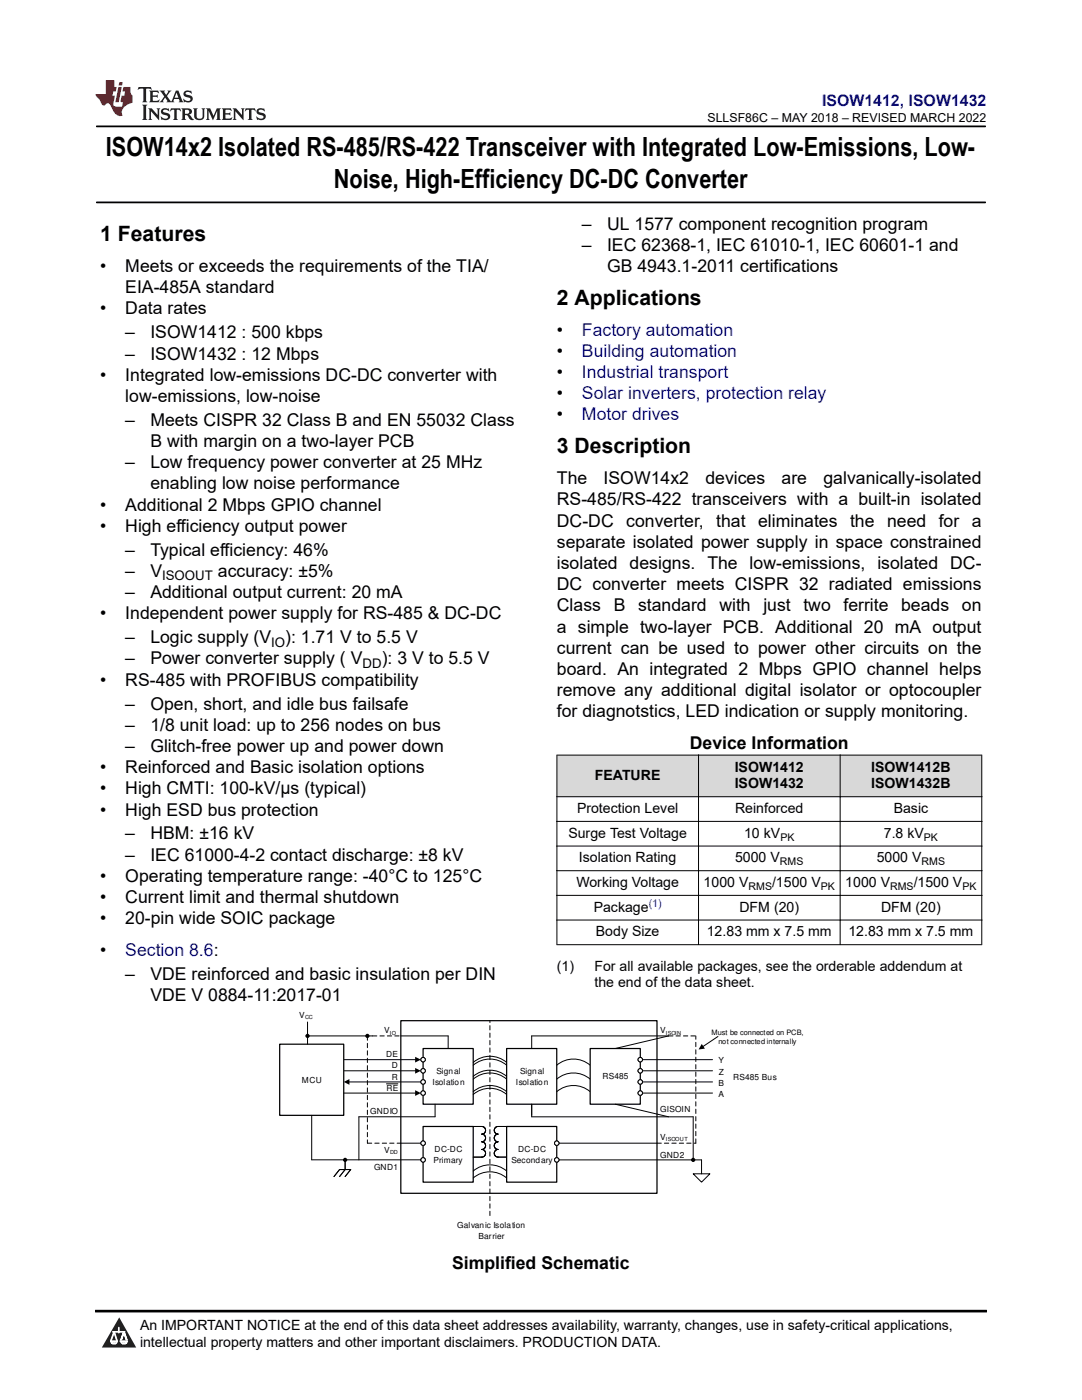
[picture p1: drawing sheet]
<svg xmlns="http://www.w3.org/2000/svg" width="216mm" height="279mm" viewBox="0 0 216 279" stroke-linecap="round" stroke-linejoin="round" font-family="sans-serif">
<defs><g id="words">
<g font-size="5.3">
<text x="21.1" y="31.2">ISOW14x2 Isolated RS-485/RS-422 Transceiver with Integrated Low-Emissions, Low-</text>
<text x="66.6" y="37.5">Noise, High-Efficiency DC-DC Converter</text>
</g>
<g font-size="4.2">
<text x="20" y="48.1">1 Features</text>
<text x="111.1" y="60.8">2 Applications</text>
<text x="111.1" y="90.5">3 Description</text>
</g>
<g font-size="3.5">
<text x="116.1" y="45.8">–</text>
<text x="121.1" y="45.8">UL 1577 component recognition program</text>
<text x="116.1" y="50.1">–</text>
<text x="121.1" y="50.1">IEC 62368-1, IEC 61010-1, IEC 60601-1 and</text>
<text x="20" y="54.3">•</text>
<text x="25" y="54.3">Meets or exceeds the requirements of the TIA/</text>
<text x="25" y="58.5">EIA-485A standard</text>
<text x="121.1" y="54.3">GB 4943.1-2011 certifications</text>
<text x="20" y="62.8">•</text>
<text x="25" y="62.8">Data rates</text>
<text x="25" y="67.5">–</text>
<text x="25" y="71.7">–</text>
<text x="30" y="67.5">ISOW1412 : 500 kbps</text>
<text x="30" y="71.7">ISOW1432 : 12 Mbps</text>
<text x="111.1" y="67">•</text>
<text x="111.1" y="71.2">•</text>
<text x="20" y="76">•</text>
<text x="25" y="76">Integrated low-emissions DC-DC converter with</text>
<text x="111.1" y="75.5">•</text>
<text x="25" y="80.2">low-emissions, low-noise</text>
<text x="111.1" y="79.7">•</text>
<text x="111.1" y="83.9">•</text>
<text x="25" y="85">–</text>
<text x="30" y="85">Meets CISPR 32 Class B and EN 55032 Class</text>
<text x="30" y="89.2">B with margin on a two-layer PCB</text>
<text x="25" y="93.4">–</text>
<text x="30" y="93.4">Low frequency power converter at 25 MHz</text>
<text x="20" y="101.9">•</text>
<text x="25" y="101.9">Additional 2 Mbps GPIO channel</text>
<text x="30" y="97.7">enabling low noise performance</text>
<text x="111.1" y="100.9">RS-485/RS-422 transceivers with a built-in isolated</text>
<text x="111.1" y="96.6">The</text>
<text x="120.5" y="96.6">ISOW14x2</text>
<text x="140.7" y="96.6">devices</text>
<text x="156" y="96.6">are</text>
<text x="164.3" y="96.6">galvanically-isolated</text>
<text x="20" y="106.1">•</text>
<text x="25" y="106.1">High efficiency output power</text>
<text x="111.1" y="105.1">DC-DC</text>
<text x="125" y="105.1">converter,</text>
<text x="142.9" y="105.1">that</text>
<text x="151.3" y="105.1">eliminates</text>
<text x="169.6" y="105.1">the</text>
<text x="177" y="105.1">need</text>
<text x="187.3" y="105.1">for a</text>
<text x="25" y="110.9">–</text>
<text x="30" y="110.9">Typical efficiency: 46%</text>
<text x="111.1" y="113.6">isolated designs. The low-emissions, isolated DC-</text>
<text x="111.1" y="109.3">separate isolated power supply in space constrained</text>
<text x="25" y="119.4">–</text>
<text x="25" y="115.1">–</text>
<text x="30" y="115.1">V</text>
<text x="30" y="119.4">Additional output current: 20 mA</text>
<text x="43.5" y="115.1">accuracy: ±5%</text>
<text x="111.1" y="117.8">DC converter meets CISPR 32 radiated emissions</text>
<text x="20" y="123.6">•</text>
<text x="25" y="123.6">Independent power supply for RS-485 &amp; DC-DC</text>
<text x="111.1" y="122">Class</text>
<text x="122.5" y="122">B</text>
<text x="127.3" y="122">standard</text>
<text x="143.5" y="122">with</text>
<text x="152.3" y="122">just</text>
<text x="160.3" y="122">two</text>
<text x="168.3" y="122">ferrite</text>
<text x="179.8" y="122">beads</text>
<text x="191.9" y="122">on</text>
<text x="25" y="128.4">–</text>
<text x="30" y="128.4">Logic supply (V</text>
<text x="56.9" y="128.4">): 1.71 V to 5.5 V</text>
<text x="111.1" y="126.3">a simple two-layer PCB. Additional 20 mA output</text>
<text x="111.1" y="130.5">current can be used to power other circuits on the</text>
<text x="20" y="136.8">•</text>
<text x="25" y="136.8">RS-485 with PROFIBUS compatibility</text>
<text x="25" y="132.6">–</text>
<text x="30" y="132.6">Power converter supply ( V</text>
<text x="76.2" y="132.6">): 3 V to 5.5 V</text>
<text x="111.1" y="134.7">board. An integrated 2 Mbps GPIO channel helps</text>
<text x="25" y="141.6">–</text>
<text x="30" y="141.6">Open, short, and idle bus failsafe</text>
<text x="111.1" y="143.2">for diagnotstics, LED indication or supply monitoring.</text>
<text x="111.1" y="139">remove any additional digital isolator or optocoupler</text>
<text x="25" y="145.8">–</text>
<text x="30" y="145.8">1/8 unit load: up to 256 nodes on bus</text>
<text x="137.6" y="149.5">Device Information</text>
<text x="20" y="154.3">•</text>
<text x="25" y="154.3">Reinforced and Basic isolation options</text>
<text x="25" y="150.1">–</text>
<text x="30" y="150.1">Glitch-free power up and power down</text>
<text x="20" y="158.5">•</text>
<text x="25" y="158.5">High CMTI: 100-kV/µs (typical)</text>
<text x="20" y="162.8">•</text>
<text x="25" y="162.8">High ESD bus protection</text>
<text x="25" y="167.5">–</text>
<text x="30" y="167.5">HBM: ±16 kV</text>
<text x="25" y="171.8">–</text>
<text x="30" y="171.8">IEC 61000-4-2 contact discharge: ±8 kV</text>
<text x="20" y="176">•</text>
<text x="25" y="176">Operating temperature range: -40°C to 125°C</text>
<text x="20" y="180.2">•</text>
<text x="20" y="184.5">•</text>
<text x="25" y="180.2">Current limit and thermal shutdown</text>
<text x="25" y="184.5">20-pin wide SOIC package</text>
<text x="20" y="190.8">•</text>
<text x="25" y="195.6">–</text>
<text x="30" y="195.6">VDE reinforced and basic insulation per DIN</text>
<text x="30" y="199.8">VDE V 0884-11:2017-01</text>
<text x="90.2" y="253.3">Simplified Schematic</text>
</g>
<g font-size="3.5" fill="#00f">
<text x="116.1" y="67">Factory automation</text>
<text x="116.1" y="71.2">Building automation</text>
<text x="116.1" y="75.5">Industrial transport</text>
<text x="116.1" y="79.7">Solar inverters, protection relay</text>
<text x="116.1" y="83.9">Motor drives</text>
<text x="25" y="190.8">Section 8.6:</text>
</g>
<text font-size="3.2" fill="#00f" x="164" y="21.1">ISOW1412, ISOW1432</text>
<g font-size="2.8">
<text x="118.7" y="155.7">FEATURE</text>
<text x="146.6" y="154">ISOW1412</text>
<text x="173.9" y="154">ISOW1412B</text>
<text x="146.6" y="157.4">ISOW1432</text>
<text x="173.9" y="157.4">ISOW1432B</text>
<text x="113.4" y="167.2">Surge Test Voltage</text>
<text x="115.1" y="162.3">Protection Level</text>
<text x="146.7" y="162.3">Reinforced</text>
<text x="148.5" y="167.2">10 kV</text>
<text x="176.4" y="167.2">7.8 kV</text>
<text x="178.3" y="162.3">Basic</text>
<text x="115.5" y="172.1">Isolation Rating</text>
<text x="146.7" y="172.1">5000 V</text>
<text x="174.9" y="172.1">5000 V</text>
<text x="115" y="177">Working Voltage</text>
<text x="140.4" y="177">1000 V</text>
<text x="154.1" y="177">/1500 V</text>
<text x="168.7" y="177">1000 V</text>
<text x="182.3" y="177">/1500 V</text>
<text x="118.5" y="182">Package</text>
<text x="147.6" y="182">DFM (20)</text>
<text x="175.8" y="182">DFM (20)</text>
<text x="118.9" y="186.9">Body Size</text>
<text x="141" y="186.9">12.83 mm x 7.5 mm</text>
<text x="169.3" y="186.9">12.83 mm x 7.5 mm</text>
<text x="111.1" y="193.7">(1)</text>
<text x="118.6" y="193.7">For all available packages, see the orderable addendum at</text>
<text x="118.6" y="197.1">the end of the data sheet.</text>
<text x="27.9" y="265.5">An IMPORTANT NOTICE at the end of this data sheet addresses availability, warranty, changes, use in safety-critical applications,</text>
<text x="27.9" y="268.9">intellectual property matters and other important disclaimers. PRODUCTION DATA.</text>
</g>
<g font-size="2.6">
<text x="32.4" y="115.8">ISOOUT</text>
<text x="54.1" y="129.1">IO</text>
<text x="72.4" y="133.3">DD</text>
</g>
<text font-size="2.5" x="141.2" y="24.3">SLLSF86C – MAY 2018 – REVISED MARCH 2022</text>
<g font-size="2.1">
<text x="155.7" y="167.8">PK</text>
<text x="184.4" y="167.8">PK</text>
<text x="155.6" y="172.7">RMS</text>
<text x="183.9" y="172.7">RMS</text>
<text x="149.4" y="177.6">RMS</text>
<text x="163.8" y="177.6">PK</text>
<text x="177.6" y="177.6">RMS</text>
<text x="192" y="177.6">PK</text>
</g>
<text font-size="2.1" fill="#00f" x="129.5" y="181">(1)</text>
<g font-size="1.7">
<text x="59.7" y="203.2">V</text>
<text x="76.6" y="206.2">V</text>
<text x="131.7" y="206.2">V</text>
<text x="77" y="211">DE</text>
<text x="78.2" y="213.2">D</text>
<text x="78.2" y="215.6">R</text>
<text x="87.1" y="214.4">Signal</text>
<text x="103.8" y="214.4">Signal</text>
<text x="120.2" y="215.4">RS485</text>
<text x="143.4" y="212.2">Y</text>
<text x="143.4" y="214.5">Z</text>
<text x="146.3" y="215.6">RS485 Bus</text>
<text x="60.3" y="216.1">MCU</text>
<text x="77.1" y="217.8">RE</text>
<text x="86.3" y="216.5">Isolation</text>
<text x="103" y="216.5">Isolation</text>
<text x="131.7" y="222">GISOIN</text>
<text x="143.4" y="216.8">B</text>
<text x="143.4" y="219">A</text>
<text x="73.9" y="222.3">GNDIO</text>
<text x="131.7" y="227.6">V</text>
<text x="74.6" y="233.5">GND1</text>
<text x="76.7" y="230.2">V</text>
<text x="86.5" y="232">Primary</text>
<text x="86.7" y="229.9">DC-DC</text>
<text x="102" y="232">Secondary</text>
<text x="103.4" y="229.9">DC-DC</text>
<text x="131.7" y="231.2">GND2</text>
<text x="91.2" y="245.1">Galvanic Isolation</text>
<text x="95.5" y="247.2">Barrier</text>
</g>
<g font-size="1.5">
<text x="142" y="206.6">Must be connected on PCB,</text>
<text x="143.4" y="208.4">not connected internally</text>
</g>
<g font-size="1.1">
<text x="60.9" y="203.4">CC</text>
<text x="77.8" y="206.5">IO</text>
<text x="132.9" y="206.5">ISOIN</text>
<text x="132.9" y="227.8">ISOOUT</text>
<text x="77.8" y="230.4">DD</text>
</g>
</g></defs>
<path d="M19.3 25.2h177.3M19.3 40.4h177.3" fill="none" stroke="#000" stroke-width=".35"/>
<g fill="#d8d8d8">
<path d="M111.1 150.7h84.8v8.3h-84.8z" fill-rule="evenodd"/>
<path d="M111.2 150.8h28.1v8.1h-28.1z" fill-rule="evenodd"/>
<path d="M139.4 150.8h28.2v8.1h-28.2z" fill-rule="evenodd"/>
<path d="M167.7 150.8h28.1v8.1h-28.1z" fill-rule="evenodd"/>
</g>
<path d="M111.1 150.7h84.9M111.1 159h84.9M111.1 150.6v38M139.4 150.6v38M167.6 150.6v38M195.9 150.6v38M111.1 163.9h84.9M111.1 168.8h84.9M111.1 173.8h84.9M111.1 178.7h84.9M111.1 183.6h84.9M111.1 188.5h84.9" fill="none" stroke="#000" stroke-width=".2"/>
<path d="M84.4 209.3h10v11.1h-10z" fill-rule="evenodd" fill="#fff" stroke="#000" stroke-width=".25"/>
<path d="M67.8 211.5h15.2M68.6 213.7h14.4M69.6 215.9h14.8M94.4 212a5.1 5.1 0 0 1 6.7 0M94.4 212.6a5.1 5.1 0 0 1 6.7 0M94.4 214.8a5.1 5.1 0 0 1 6.7 0M94.4 215.4a5.1 5.1 0 0 1 6.7 0M94.4 217.9a5.1 5.1 0 0 1 6.7 0M94.4 218.4a5.1 5.1 0 0 1 6.7 0" fill="none" stroke="#000" stroke-width=".2"/>
<path d="M68.6 215.9l1.1-.5v1.1zM82.8 210.9l1.2 .6-1.2 .5zM82.8 213.1l1.2 .6-1.2 .6z" fill="#000"/>
<path d="M101.1 209.3h10v11.1h-10z" fill-rule="evenodd" fill="#fff" stroke="#000" stroke-width=".25"/>
<path d="M111.1 212.6a5.1 5.1 0 0 1 6.7 0M111.1 215.4a5.1 5.1 0 0 1 6.7 0M111.1 217.9a5.1 5.1 0 0 1 6.7 0" fill="none" stroke="#000" stroke-width=".2"/>
<path d="M117.8 209.3h10v11.1h-10z" fill-rule="evenodd" fill="#fff" stroke="#000" stroke-width=".25"/>
<path d="M106.1 209.3v-2.6h27.3l-10.6 2.6M127.8 211.5h14.4M127.8 213.7h14.4M127.8 215.9h14.4M127.8 218.1h14.4M106.1 220.4v2.5h32.2M122.8 220.4l10.6 2.5" fill="none" stroke="#000" stroke-width=".2"/>
<path d="M80 203.7h51.1v34.4h-51.1z" fill="none" stroke="#000" stroke-width=".25"/>
<path d="M133.4 206.7h5.4M138.8 228.1v-21.4" fill="none" stroke="#000" stroke-width=".2" stroke-dasharray=".9 .6"/>
<g fill="#fff" stroke="#000" stroke-width=".25">
<path d="M84.4 224.8h10v11.1h-10z" fill-rule="evenodd"/>
<path d="M101.1 224.8h10v11.1h-10z" fill-rule="evenodd"/>
</g>
<path d="M94.4 233.7a5.1 5.1 0 0 1 6.7 0M94.4 235.1a5.1 5.1 0 0 1 6.7 0M94.4 224.8h1.7a.76 .76 0 0 1 .8 .8 .76 .76 0 0 1-.8 .7 .76 .76 0 0 1 .8 .8 .76 .76 0 0 1-.8 .8 .76 .76 0 0 1 .8 .7 .76 .76 0 0 1-.8 .8 .76 .76 0 0 1 .8 .8 .76 .76 0 0 1-.8 .7h-1.7M101.1 224.8h-1.7a.76 .76 0 0 0-.8 .8 .76 .76 0 0 0 .8 .7 .76 .76 0 0 0-.8 .8 .76 .76 0 0 0 .8 .8 .76 .76 0 0 0-.8 .7 .76 .76 0 0 0 .8 .8 .76 .76 0 0 0-.8 .8 .76 .76 0 0 0 .8 .7h1.7" fill="none" stroke="#000" stroke-width=".2"/>
<path d="M97.8 242.6v-38.9" fill="none" stroke="#000" stroke-width=".2" stroke-dasharray=".9 .6"/>
<circle cx="127.8" cy="211.5" r=".44" fill="#fff"/>
<circle cx="127.8" cy="211.5" r=".44" fill="none" stroke="#000" stroke-width=".2"/>
<circle cx="127.8" cy="211.5" r=".44" fill="#fff"/>
<circle cx="127.8" cy="211.5" r=".44" fill="none" stroke="#000" stroke-width=".2"/>
<circle cx="127.8" cy="213.7" r=".44" fill="#fff"/>
<circle cx="127.8" cy="213.7" r=".44" fill="none" stroke="#000" stroke-width=".2"/>
<circle cx="127.8" cy="213.7" r=".44" fill="#fff"/>
<circle cx="127.8" cy="213.7" r=".44" fill="none" stroke="#000" stroke-width=".2"/>
<circle cx="127.8" cy="215.9" r=".44" fill="#fff"/>
<circle cx="127.8" cy="215.9" r=".44" fill="none" stroke="#000" stroke-width=".2"/>
<circle cx="127.8" cy="215.9" r=".44" fill="#fff"/>
<circle cx="127.8" cy="215.9" r=".44" fill="none" stroke="#000" stroke-width=".2"/>
<circle cx="127.8" cy="218.1" r=".44" fill="#fff"/>
<circle cx="127.8" cy="218.1" r=".44" fill="none" stroke="#000" stroke-width=".2"/>
<circle cx="127.8" cy="218.1" r=".44" fill="#fff"/>
<g fill="none" stroke="#000" stroke-width=".2">
<path d="M80 206.7h9.4v2.6M80 228.1h4.4M111.1 228.1h20M111.1 231.5h28.9v2.8M138.3 234.3h3.4l-1.7 1.6zM138.3 222.9v8.6"/>
<circle cx="127.8" cy="218.1" r=".44"/>
</g>
<path d="M74.3 206.7h5.7M131.1 228.1h7.7" fill="none" stroke="#000" stroke-width=".2" stroke-dasharray=".9 .6"/>
<circle cx="111.1" cy="228.1" r=".44" fill="#fff"/>
<circle cx="111.1" cy="228.1" r=".44" fill="none" stroke="#000" stroke-width=".2"/>
<circle cx="111.1" cy="228.1" r=".44" fill="#fff"/>
<circle cx="111.1" cy="228.1" r=".44" fill="none" stroke="#000" stroke-width=".2"/>
<circle cx="111.1" cy="231.5" r=".44" fill="#fff"/>
<circle cx="111.1" cy="231.5" r=".44" fill="none" stroke="#000" stroke-width=".2"/>
<circle cx="111.1" cy="231.5" r=".44" fill="#fff"/>
<circle cx="111.1" cy="231.5" r=".44" fill="none" stroke="#000" stroke-width=".2"/>
<circle cx="84.4" cy="228.1" r=".44" fill="#fff"/>
<circle cx="84.4" cy="228.1" r=".44" fill="none" stroke="#000" stroke-width=".2"/>
<circle cx="84.4" cy="228.1" r=".44" fill="#fff"/>
<circle cx="84.4" cy="228.1" r=".44" fill="none" stroke="#000" stroke-width=".2"/>
<circle cx="84.4" cy="231.5" r=".44" fill="#fff"/>
<circle cx="84.4" cy="231.5" r=".44" fill="none" stroke="#000" stroke-width=".2"/>
<circle cx="84.4" cy="231.5" r=".44" fill="#fff"/>
<g fill="none" stroke="#000" stroke-width=".2">
<path d="M62.2 231.5h21.8"/>
<circle cx="84.4" cy="231.5" r=".44"/>
</g>
<path d="M73.3 206.7v21.4M73.3 228.1h6.7" fill="none" stroke="#000" stroke-width=".2" stroke-dasharray=".9 .6"/>
<path d="M55.8 208.4h12.8v14.2h-12.8z" fill-rule="evenodd" fill="#fff"/>
<path d="M55.8 208.4h12.8v14.2h-12.8z" fill="none" stroke="#000" stroke-width=".25"/>
<path d="M61.4 206.7h12.9M61.4 204v4.4" fill="none" stroke="#000" stroke-width=".2"/>
<circle cx="84.4" cy="211.5" r=".44" fill="#fff"/>
<circle cx="84.4" cy="211.5" r=".44" fill="none" stroke="#000" stroke-width=".2"/>
<circle cx="84.4" cy="211.5" r=".44" fill="#fff"/>
<circle cx="84.4" cy="211.5" r=".44" fill="none" stroke="#000" stroke-width=".2"/>
<circle cx="84.4" cy="213.7" r=".44" fill="#fff"/>
<circle cx="84.4" cy="213.7" r=".44" fill="none" stroke="#000" stroke-width=".2"/>
<circle cx="84.4" cy="213.7" r=".44" fill="#fff"/>
<circle cx="84.4" cy="213.7" r=".44" fill="none" stroke="#000" stroke-width=".2"/>
<circle cx="84.4" cy="215.9" r=".44" fill="#fff"/>
<circle cx="84.4" cy="215.9" r=".44" fill="none" stroke="#000" stroke-width=".2"/>
<circle cx="84.4" cy="215.9" r=".44" fill="#fff"/>
<g fill="none" stroke="#000" stroke-width=".2">
<path d="M62.2 222.6v8.9"/>
<circle cx="84.4" cy="215.9" r=".44"/>
</g>
<path d="M68.9 233.4l-1.1 1.4z" fill="#fff"/>
<path d="M66.6 234.8l1.2-1.4h2.2l-1.1 1.4M68.9 231.5v1.9l-1.1 1.4" fill="none" stroke="#000" stroke-width=".2"/>
<path d="M68.9 233.4l-1.1 1.4z" fill="#fff"/>
<path d="M61.1 206.7h.3M68.6 218.1h14.4M73 206.7h.3M77.1 216.3h2.4M143.3 206.9l-3.1 2M66.6 234.8l1.2-1.4h2.2l-1.1 1.4M68.6 231.5h.3v1.9l-1.1 1.4M86.8 220.4v2.5h-15.2v8.6M138 231.5h.3" fill="none" stroke="#000" stroke-width=".2"/>
<g fill="#000">
<path d="M82.8 217.6l1.2 .5-1.2 .6zM140 208.3l.7 1-1.3 .1z"/>
<circle cx="61.4" cy="206.7" r=".43"/>
<circle cx="73.3" cy="206.7" r=".43"/>
<circle cx="68.9" cy="231.5" r=".43"/>
<circle cx="138.3" cy="231.5" r=".43"/>
</g>
<circle cx="84.4" cy="218.1" r=".44" fill="#fff"/>
<circle cx="84.4" cy="218.1" r=".44" fill="none" stroke="#000" stroke-width=".2"/>
<circle cx="84.4" cy="218.1" r=".44" fill="#fff"/>
<circle cx="84.4" cy="218.1" r=".44" fill="none" stroke="#000" stroke-width=".2"/>
<path d="M0 0h215.9v23.8h-215.9z" fill-rule="evenodd" fill="#fff"/>
<path d="M27.7 17.4l-.2 .6 .5-.3h.6v.2v2.1l-.2 .4h1l-.2-.4v-2.1v-.2h.5l.5 .3-.1-.6zM29.8 18.1l.2 .4v1.5l-.2 .4h1.9l.1-.6a1.08 1.08 0 0 1-1.3 .2v-.7h.6l.4 .2v-.6l-.4 .2h-.6v-.6l.2-.1a1 1 0 0 1 1 .2l-.1-.5zM31.8 18.1l1 1.1-1 1.2h.9l-.2-.2 .4-.7 .5 .7-.2 .2h1.6l-.2-.2 .1-.4h1l.1 .4-.1 .2h.9l-.2-.3-.8-2h-.5l-1 2.2-.8-1.1 .9-1.1h-.8l.2 .2-.5 .7-.3-.7 .1-.2zM35.2 18.5l.4 1h-.8zM36.8 18.2a.65 .65 0 0 0-.2 .7 .65 .65 0 0 0 .6 .5l.7 .2 .1 .2a.79 .79 0 0 1-.7 .4 .79 .79 0 0 1-.7-.5l.1 .7 .2-.1a.93 .93 0 0 0 1.1 .1 .93 .93 0 0 0 .4-1 1.46 1.46 0 0 0-1.2-.6l-.1-.3a1.09 1.09 0 0 1 1.2 .2l-.2-.6-.1 .1-.6-.2zM28.4 20.9l.2 .4v2.3l-.2 .3h1l-.2-.3v-2.3l.2-.4zM29.6 21.6l.2 .4v1.6l-.2 .3h.8l-.3-.3v-1.4l1.7 1.8v-2l.2-.4h-.8l.2 .2 .1 1.1-1.2-1.3zM32.3 21.8a.65 .65 0 0 0-.2 .7 .65 .65 0 0 0 .7 .4l.6 .2 .1 .2a.79 .79 0 0 1-.7 .4 .79 .79 0 0 1-.7-.5l.1 .7 .2-.1a.93 .93 0 0 0 1.1 .1 .93 .93 0 0 0 .4-.9 1.46 1.46 0 0 0-1.2-.6l-.1-.4a1.09 1.09 0 0 1 1.2 .2l-.2-.6-.1 .1-.6-.1zM34.1 21.6l-.1 .7a.63 .63 0 0 1 .7-.4l.1 1.7-.3 .3h1l-.2-.3v-1.7a.66 .66 0 0 1 .8 .4l-.1-.7zM36.2 21.6l.2 .4v1.6l-.2 .3h.9l-.2-.2v-.7h.5l.1 .2a.79 .79 0 0 0 1.2 .6l-1-.9a.61 .61 0 0 0 .6-.6 .61 .61 0 0 0-.5-.6zM36.9 21.9h.2a.47 .47 0 0 1 .5 .1 .47 .47 0 0 1 .1 .5l-.2 .2h-.6zM38.5 21.6l.2 .2a2.26 2.26 0 0 0 .4 2 1.04 1.04 0 0 0 1.7-.7v-1.3l.2-.2h-.8l.2 .4v1.1a.6 .6 0 0 1-.6 .6 .6 .6 0 0 1-.6-.6v-1.1l.3-.4zM41.1 21.6l.2 .4v1.6l-.2 .3h.7l-.2-.3v-1.5l.9 1.9 .8-1.9v1.5l-.2 .3h1l-.3-.3v-1.6l.3-.4h-.8l-.7 1.5-.7-1.5zM44.3 21.6l.2 .4v1.6l-.2 .3h1.9l.1-.5a1.09 1.09 0 0 1-1.3 .1v-.6h.6l.4 .1v-.6l-.4 .2h-.6v-.6l.2-.1a1.01 1.01 0 0 1 1 .3l-.1-.6zM46.4 21.6l.3 .4v1.6l-.3 .3h.8l-.2-.3v-1.4l1.6 1.8v-2l.2-.4h-.7l.2 .2v1.1l-1.2-1.3zM49 21.6l-.1 .7a.63 .63 0 0 1 .8-.4v1.7l-.3 .3h1l-.2-.3v-1.7a.66 .66 0 0 1 .8 .4l-.1-.7zM51.4 21.8a.65 .65 0 0 0-.2 .7 .65 .65 0 0 0 .6 .4l.6 .2 .2 .2a.79 .79 0 0 1-.8 .4 .79 .79 0 0 1-.6-.5l.1 .7 .2-.1a.93 .93 0 0 0 1 .1 .93 .93 0 0 0 .5-.9 1.46 1.46 0 0 0-1.3-.6l-.1-.4a1.09 1.09 0 0 1 1.3 .2l-.2-.6-.2 .1-.5-.1z" fill="#231f20"/>
<path d="M21.1 16v2.8h-2.1l.1 .3 .9 1a.95 .95 0 0 0 .9 .9 .59 .59 0 0 1 .6-.4 .59 .59 0 0 1 .5 .4l.4 .8a1.59 1.59 0 0 0 2.1 1.3 1.62 1.62 0 0 1 1-2.2l1-.4-.1-1.5a1.59 1.59 0 0 1-.4-1.6h-1.4l-.2 .9h.5l-.1 .8h-.5l-.2 1v.2l.4 .1-.2 .9h-.6a.73 .73 0 0 1-1.1-.7l.3-1.5h-.5l.2-.8h.5l.2-.9h-.5v-1.4zM23.6 17.4l-.6 3h.7l.6-3zM23.8 16.4l-.1 .7h.7l.1-.7z" fill="#ed1c24"/>
<path d="M0 261.4h215.9v18h-215.9z" fill-rule="evenodd" fill="#fff"/>
<path d="M23.8 262.9l3.4 6h-6.9z" fill="#231f20"/>
<path d="M22.1 267.7h1.3l-.4 .5h-.3a.55 .55 0 0 1-.6-.5z" fill-rule="evenodd" fill="#fff"/>
<path d="M22.1 267.7h1.3l-.4 .5h-.3a.55 .55 0 0 1-.6-.5z" fill="none" stroke="#231f20" stroke-width=".34"/>
<path d="M22.1 267.7h1.3l-.4 .5h-.5zM22.6 265.8h.1M22.6 265.8h2.3zM23.7 265.9h.1M23.7 264.9v1zM24 267.7h.1" fill="none" stroke="#fff" stroke-width=".34"/>
<path d="M24.7 265.8l-.7 1.9z" fill="#fff"/>
<path d="M24.7 265.8l-.7 1.9z" fill="none" stroke="#fff" stroke-width=".34"/>
<path d="M24.7 265.8l.7 1.9z" fill="#fff"/>
<path d="M24.7 265.8l.7 1.9zM25.3 267.7h.1" fill="none" stroke="#fff" stroke-width=".34"/>
<path d="M22.8 265.8l-.7 1.9z" fill="#fff"/>
<path d="M22.8 265.8l-.7 1.9z" fill="none" stroke="#fff" stroke-width=".34"/>
<path d="M22.8 265.8l.6 1.9z" fill="#fff"/>
<path d="M22.8 265.8l.6 1.9z" fill="none" stroke="#fff" stroke-width=".34"/>
<path d="M24.1 267.7h1.3a.65 .65 0 0 1-.6 .5 .65 .65 0 0 1-.7-.5z" fill-rule="evenodd" fill="#fff"/>
<path d="M24.1 267.7h1.3a.65 .65 0 0 1-.6 .5 .65 .65 0 0 1-.7-.5z" fill="none" stroke="#231f20" stroke-width=".34"/>
<path d="M24 267.7h.1M24.1 267.7h1.3l-.4 .5h-.5z" fill="none" stroke="#fff" stroke-width=".34"/>
<path d="M19 261.7h177.8" fill="none" stroke="#000" stroke-width=".53"/>
<use href="#words"/>
</svg>
